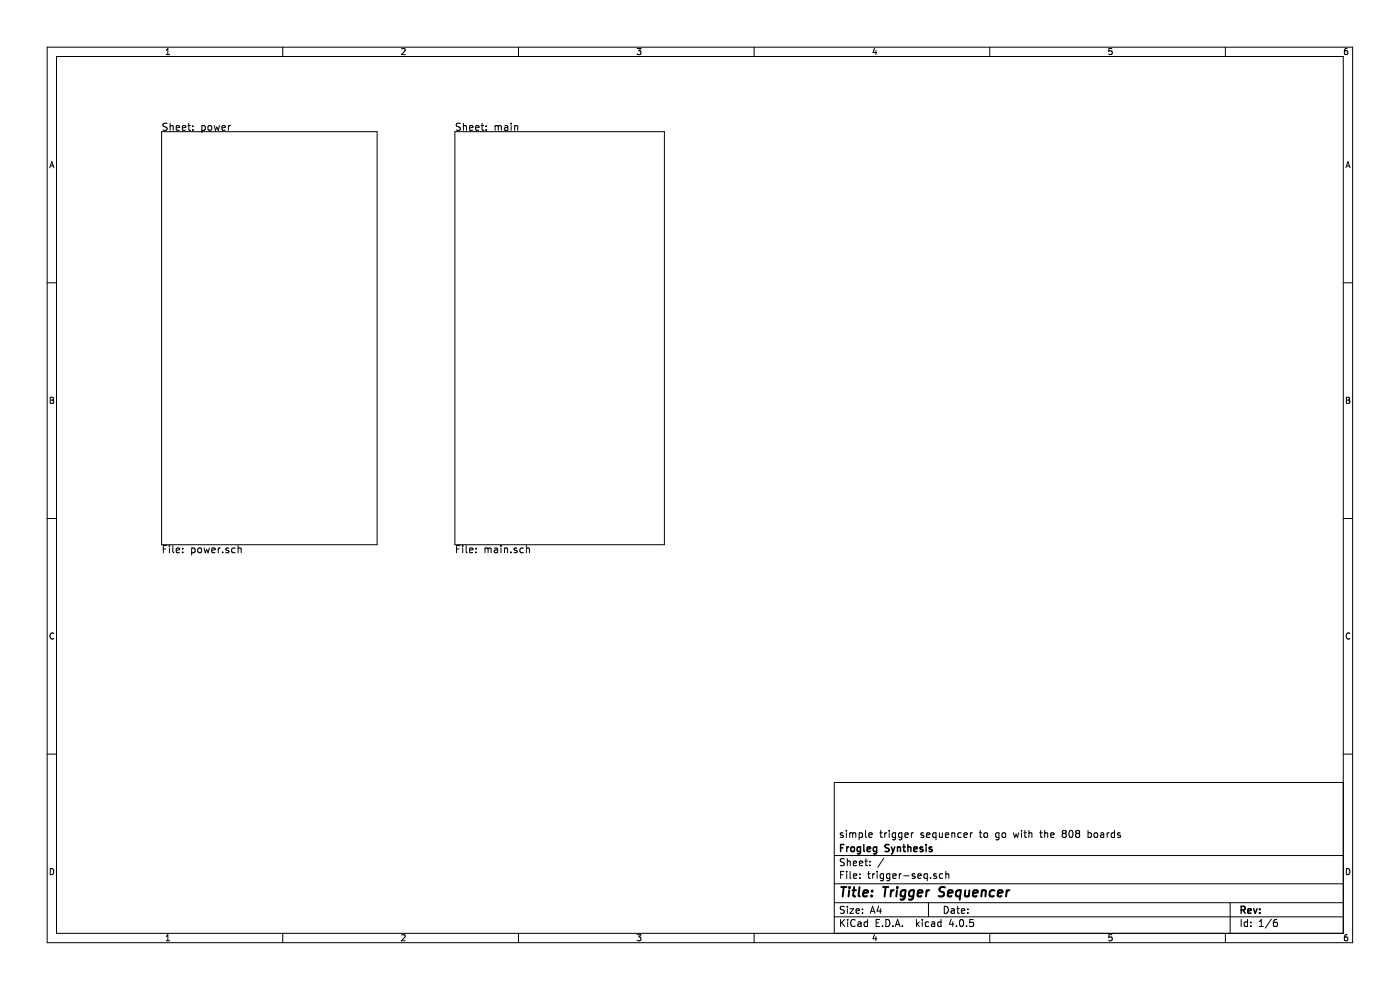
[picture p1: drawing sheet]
<svg xmlns="http://www.w3.org/2000/svg" width="297mm" height="210mm" viewBox="0 0 297 210" stroke-linecap="round" stroke-linejoin="round" font-family="sans-serif">
<g fill="none" stroke="#000" stroke-width=".21">
<path d="M10 10h276.9v190h-276.9zM12 12h273v186h-273zM35.2 11.6h.8M35.2 10.6l.4-.3v1.3M60 10v2M85.2 10.4l.5-.1 .3 .3-.8 1h.8M110 10v2M135.2 10.3h.8l-.5 .5h.3l.2 .2-.1 .5-.2 .1-.5-.1M160 10v2M185.5 10.2l-.3 .9h.8M185.8 10.7v.9M210 10v2"/>
<path d="M235.9 10.3h-.6l-.1 .6 .6-.1 .2 .5-.3 .3-.5-.1M260 10v2M285.8 10.3h-.4l-.2 .3v.7l.2 .3 .5-.1v-.5l-.1-.2h-.4l-.2 .2M10.6 35.6l.4-1.3 .4 1.3M10.7 35.2h.6M34.3 27.9h45.7v87.7h-45.7zM35.5 26.2l-.6-.1-.3 .3 .1 .4 .7 .3v.4l-.3 .2-.5-.1M36.1 26.8l.1-.1a.36 .36 0 0 1 .5 .2v.8M36.1 26.1v1.6M37.4 27.1l.7-.1-.1-.3-.4-.1-.2 .3 .1 .7h.5M38.7 27.1l.7-.1-.1-.3-.4-.1-.2 .3 .1 .7h.5M39.8 26.6h.6"/>
<path d="M40 26.1v1.4l.4 .2M40.9 27.5v.2M40.9 26.7v.2M42.8 26.7l.4-.1 .4 .3-.2 .7h-.6M42.8 26.6v1.6M44.2 26.8l.2-.2 .4 .2 .1 .6-.1 .2-.4 .1-.2-.2zM45.4 26.6l.3 1.1 .3-.8 .3 .8 .3-1.1M47.1 27.1l.7-.1-.1-.3-.4-.1-.2 .3 .1 .7h.5M48.5 26.6v1.1M48.9 26.6l-.4 .3M96.5 27.9h44.4v87.7h-44.4zM97.7 26.2l-.6-.1-.2 .2v.4l.6 .3 .2 .4-.3 .3-.6-.1"/>
<path d="M98.3 26.8l.1-.1a.36 .36 0 0 1 .6 .2v.8M98.3 26.1v1.6M99.6 27.1l.7-.1v-.3l-.5-.1-.2 .3 .1 .7h.6M100.9 27.1l.7-.1v-.3l-.5-.1-.2 .3 .1 .7h.6M102.1 26.6h.6M102.3 26.1v1.4l.4 .2M103.1 27.5v.2M103.1 26.7v.2M105 26.8l.1-.1a.36 .36 0 0 1 .6 .2M105 26.6v1.1M105.7 26.9a.35 .35 0 0 1 .3-.3 .35 .35 0 0 1 .4 .3v.8M105.7 26.9v.8"/>
<path d="M107.1 26.7h.6v1M107.7 27l-.6 .1a.3 .3 0 0 0 .1 .6l.5-.1M108.4 26.1v.2M108.4 26.6v1.1M109.2 26.8l.1-.1a.36 .36 0 0 1 .5 .2v.8M109.2 26.6v1.1M285.5 35.6l.5-1.3 .4 1.3M285.7 35.2h.6M10 60h2M285 60h1.9M10.7 84.3h.4l.3 .2-.3 .4 .3 .2-.2 .5h-.5zM10.7 84.9h.4"/>
<path d="M285.6 84.3h.5l.2 .2-.2 .4 .3 .2-.3 .5h-.5zM285.6 84.9h.5M10 110h2M34.6 116.5h.5M35.4 115.7h-.8v1.6M35.9 115.7v.2M35.9 116.2v1.1M36.7 115.7v1.3l.2 .3M37.4 116.7l.7-.1-.1-.3-.4-.1-.2 .3 .1 .7h.5M38.8 117.1v.2M38.8 116.3v.2M40.7 116.3l.4-.1 .3 .3-.2 .7h-.5"/>
<path d="M40.7 116.2v1.6M42 116.4l.3-.2 .4 .2 .1 .6-.2 .2-.3 .1-.3-.2zM43.3 116.2l.3 1.1 .2-.8 .3 .8 .3-1.1M44.9 116.7l.8-.1-.1-.3-.4-.1-.3 .3 .1 .7h.6M46.3 116.2v1.1M46.7 116.2l-.4 .3M47.2 117.1v.2M48.5 116.3l-.4-.1-.2 .3 .1 .2 .5 .1v.4h-.6M49.9 116.3l-.5-.1-.3 .3 .2 .7h.6M50.5 116.4l.1-.1a.36 .36 0 0 1 .6 .2v.8M50.5 115.7v1.6M96.9 116.5h.5"/>
<path d="M97.6 115.7h-.7v1.6M98.2 115.7v.2M98.2 116.2v1.1M98.9 115.7v1.3l.2 .3M99.6 116.7l.7-.1v-.3l-.5-.1-.2 .3 .1 .7h.6M101 117.1v.2M101 116.3v.2M102.9 116.4l.1-.1a.36 .36 0 0 1 .5 .2M102.9 116.2v1.1M103.5 116.5a.35 .35 0 0 1 .4-.3 .35 .35 0 0 1 .3 .3v.8M103.5 116.5v.8M104.9 116.3h.6l.1 1"/>
<path d="M105.6 116.6l-.7 .1a.32 .32 0 0 0 .2 .6l.5-.1M106.3 115.7v.2M106.3 116.2v1.1M107 116.4l.1-.1a.36 .36 0 0 1 .6 .2v.8M107 116.2v1.1M108.4 117.1v.2M109.6 116.3l-.3-.1-.2 .3v.2l.5 .1v.4h-.5M111 116.3l-.4-.1-.3 .3 .1 .7h.6M111.7 116.4v-.1a.36 .36 0 0 1 .6 .2v.8M111.7 115.7v1.6M285 110h1.9M11.4 134.4a.58 .58 0 0 0-.8 .5 .58 .58 0 0 0 .8 .5"/>
<path d="M286.4 134.4a.58 .58 0 0 0-.8 .5 .58 .58 0 0 0 .8 .5M10 160h2M285 160h1.9M178.8 176.7h-.3l-.2 .2v.2l.5 .1v.4h-.5M179.5 176.1v.2M179.5 176.7v.9M180.3 176.8l.4-.1 .2 .2M180.3 176.7v.9M180.9 176.9l.2-.2h.4l.1 .9M180.9 176.9v.7M182.3 176.7h.4l.3 .2-.1 .7h-.6M182.3 176.7v1.5"/>
<path d="M183.6 176.1v1.3l.2 .2M184.3 177.2l.7-.2v-.3h-.4l-.3 .2 .1 .7h.6M186.6 176.7h.6M186.8 176.1v1.3l.4 .2M187.7 176.7v.9M188.1 176.7l-.4 .2M188.6 176.1v.2M188.6 176.7v.9M190 176.7l-.1 1.3-.2 .2-.3-.1M190 176.7h-.4l-.3 .2 .1 .6 .2 .1h.4M191.3 176.7h-.4l-.3 .2 .1 .6 .2 .1h.4M191.3 176.7v1.3l-.2 .2-.4-.1"/>
<path d="M192 177.2l.7-.2-.1-.3h-.4l-.2 .2v.7h.6M193.3 176.7v.9M193.8 176.7l-.5 .2M195.9 176.7h-.3l-.3 .2 .1 .2 .5 .1v.4h-.6M196.6 177.2l.7-.2-.1-.3h-.4l-.2 .2v.7h.6M198.6 176.7h-.5l-.2 .2v.6l.2 .1h.5M198.6 176.7v1.5M199.3 176.7l.1 .9h.3l.2-.1M199.9 176.7v.9M200.6 177.2l.7-.2-.1-.3h-.4l-.2 .2v.7h.6M201.9 176.8l.2-.1h.4l.1 .9M201.9 176.7v.9"/>
<path d="M203.9 176.7h-.4l-.3 .2 .1 .6 .2 .1h.4M204.5 177.2l.7-.2-.1-.3h-.4l-.2 .2 .1 .7h.5M205.9 176.7v.9M206.3 176.7l-.4 .2M207.7 176.7h.6M207.9 176.1v1.3l.4 .2M208.8 176.8l.2-.1 .4 .1 .1 .6-.1 .2h-.4l-.2-.1zM211.9 176.7h-.4l-.3 .2 .1 .6 .2 .1h.4M211.9 176.7v1.3l-.3 .2-.3-.1M212.6 176.8l.2-.1 .5 .1 .1 .6-.2 .2h-.4l-.2-.1zM215 176.7l.3 .9 .3-.7 .2 .7 .3-.9M216.7 176.1v.2"/>
<path d="M216.7 176.7v.9M217.2 176.7h.6M217.4 176.1v1.3l.4 .2M218.3 176.8l.2-.1h.4v.9M218.3 176.1v1.5M220.6 176.7h.5M220.8 176.1v1.3l.3 .2M221.6 176.8l.2-.1h.4l.1 .9M221.6 176.1v1.5M222.9 177.2l.7-.2v-.3h-.5l-.2 .2 .1 .7h.6M225.6 176.8l-.3 .3v.3l.3 .2h.3l.3-.2v-.3l-.3-.3M225.6 176.8l-.3-.3 .3-.4h.3l.3 .3-.3 .4"/>
<path d="M225.6 176.8h.3M226.9 176.3l.2-.2a.8 .8 0 0 1 .5 .8 .8 .8 0 0 1-.5 .7l-.3-.5zM228.5 176.8l-.3 .3v.3l.3 .2h.3l.2-.2v-.3l-.2-.3M228.5 176.8l-.3-.3 .3-.4h.3l.2 .3-.2 .4M228.5 176.8h.3M230.8 176.7h.5l.2 .2-.1 .7h-.6M230.8 176.1v1.5M232.2 176.8l.2-.1 .4 .1 .1 .6-.1 .2h-.4l-.2-.1zM233.5 176.7h.6l.1 .9M234.2 177l-.8 .3 .3 .3h.5M234.9 176.7v.9M235.3 176.7l-.4 .2"/>
<path d="M236.4 176.7h-.4l-.3 .2 .1 .6 .2 .1h.4M236.4 176.1v1.5M237.7 176.7h-.4l-.2 .2v.2l.6 .1v.4h-.6M285 166h-108v32M10.7 184.2a.65 .65 0 0 1 .7 .7 .65 .65 0 0 1-.7 .6zM35.2 198.6l.4-.3v1.3M35.2 199.6h.8M60 198v2M85.2 198.4l.5-.1 .3 .3-.8 1h.8M110 198v2M135.2 198.3h.8l-.5 .4 .3 .1 .2 .2-.1 .4-.2 .2-.5-.2M160 198v2"/>
<path d="M177 194.5h108M177 191.5h108M177 187.5h108M177 181.5h108M178.3 185.5h.5M178.3 195v1.5M178.5 195.7l.7 .8M179 184.8h-.7v1.5M179.1 192.3l-.6-.1-.2 .3v.3l.7 .4v.4l-.2 .1h-.5M179.1 182.2l-.6-.1-.2 .3v.3l.7 .4v.4l-.2 .1h-.5M179.2 195l-.9 .9M179.6 184.8v.2"/>
<path d="M179.6 185.3v1M179.8 182.1v1.5M179.8 192.2v.2M179.8 192.8v.9M179.8 182.8l.2-.2 .3 .1 .1 .9M179.8 195v.2M179.8 195.5v1M180.3 192.8h.8l-.8 .9h.8M180.3 184.8v1.3l.2 .2M181 183.2l.7-.2v-.3l-.4-.1-.3 .3 .1 .7h.6M181 185.8l.8-.1-.1-.3-.4-.1-.3 .2 .1 .8h.6M181.4 195.2a.71 .71 0 0 0-1 .5 .71 .71 0 0 0 .7 .8l.3-.1"/>
<path d="M181.6 193.3l.7-.2v-.3h-.5l-.2 .2 .1 .7h.6M182 195.6h.6l.1 .9M182.3 183.2l.7-.2v-.3l-.5-.1-.2 .3 .1 .7h.6M182.4 186.2v.1M182.4 185.4v.1M182.7 195.9l-.7 .3 .2 .3h.5M183 193.6v.1M183 192.8v.2M183.5 182.6h.5M183.7 182.1v1.3l.3 .2M184 195.6l-.4-.1-.3 .3 .1 .6 .2 .1h.4M184 195v1.5"/>
<path d="M184.1 185.3h.5M184.3 184.8v1.3l.3 .2M184.6 183.5v.1M184.6 182.7v.2M184.6 193.7l.5-1.5 .5 1.5M184.8 193.3h.7M185.1 185.3v1M185.5 198.2l-.3 .9h.8M185.6 185.3l-.5 .3M185.8 198.7v.9M185.9 195.8h.5M186.1 184.8v.2"/>
<path d="M186.1 185.3v1M186.4 192.2l-.3 1.1h.9M186.6 195h-.7v1.5h.7M186.8 192.8v.9M187.2 196.4v.1M187.4 185.4l-.4-.1-.3 .3 .1 .6 .2 .1h.4M187.4 185.3v1.4l-.3 .1h-.3M187.5 182.1l-1.3 1.9M187.9 195a.76 .76 0 0 1 .9 .8 .76 .76 0 0 1-.9 .7zM188.8 185.3l-.1 1.4-.2 .1h-.4M188.8 185.4l-.5-.1-.2 .3v.6l.2 .1h.5M189.4 185.8l.7-.1v-.3l-.5-.1-.2 .2 .1 .8h.6"/>
<path d="M189.4 196.4v.1M189.9 196.5l.5-1.5 .5 1.5M190.1 196.1h.7M190.8 185.3v1M191.2 185.3l-.4 .3M191.4 196.4v.1M191.7 185.8h1.2M194.1 185.4l-.4-.1-.2 .2 .1 .3 .5 .1v.4h-.6M194.4 195v1.5M194.6 196l.4 .5M194.7 185.8l.7-.1v-.3l-.5-.1-.2 .2 .1 .8h.6M195 195.5l-.6 .6"/>
<path d="M195.7 195v.2M195.7 195.5v1M196.7 185.4l-.4-.1-.3 .3 .1 .6 .2 .1h.4M196.7 185.3v1.5M197 191.5v3M197 195.6l-.4-.1-.3 .3 .1 .6 .2 .1h.4M197.4 186.2v.1M197.7 195.6h.5l.1 .9M198.3 195.9l-.7 .3 .2 .3h.5M198.6 185.4l-.3-.1-.2 .2v.3l.5 .1v.4h-.5M199.6 195.6l-.4-.1-.3 .3 .1 .6 .2 .1h.4M199.6 195v1.5"/>
<path d="M200 185.4l-.4-.1-.3 .3 .1 .6 .2 .1h.4M200.3 192.2a.76 .76 0 0 1 .9 .8 .76 .76 0 0 1-.9 .7zM200.7 185.5l.2-.2 .3 .1 .1 .9M200.7 184.8v1.5M201.8 195l-.4 1.1h1M201.8 192.8h.6l.1 .9M202.1 195.5v1M202.5 193.1l-.8 .3 .3 .3h.5M202.9 196.4v.1M203 192.8h.5M203.2 192.2v1.3l.3 .2M203.7 195.2l.2-.2a.8 .8 0 0 1 .5 .8 .8 .8 0 0 1-.5 .7l-.4-.5z"/>
<path d="M204 193.3l.7-.2-.1-.3h-.4l-.2 .2v.7h.6M205 196.4v.1M205.3 193.6v.1M205.3 192.8v.2M206.5 195h-.7l-.1 .8 .7-.1 .1 .2v.5l-.2 .1-.6-.1M210 198v2M235.9 198.3h-.6l-.1 .6 .6-.1 .2 .5-.3 .3-.5-.2M260 198v2M261 191.5v6.5M263.3 195v1.5M264.7 195.6l-.5-.1-.3 .3 .1 .6 .2 .1h.5M264.7 195v1.5"/>
<path d="M265.4 196.4v.1M265.4 195.6v.2M267.1 196.5h.9M267.1 195.5l.5-.5v1.5M269.7 195l-1.3 1.9M270.8 195l-.4 .1a1.11 1.11 0 0 0-.1 1.4h.4l.2-.1 .1-.5-.3-.3-.4 .1-.2 .2M285.6 184.2a.65 .65 0 0 1 .8 .7 .65 .65 0 0 1-.8 .6zM285.8 198.3h-.4l-.2 .3v.7l.2 .3 .5-.2v-.4l-.1-.2-.4-.1-.2 .3"/>
</g>
<g fill="none" stroke="#000" stroke-width=".3">
<path d="M178.3 179.9h.5M179 179.1h-.7v1.5M179.6 179.7v.9M180.1 179.7l-.5 .2M180.6 179.8l.2-.1 .4 .1 .1 .6-.2 .2h-.3l-.2-.1zM182.5 179.7h-.4l-.3 .2 .1 .6 .2 .1h.4M182.5 179.7v1.3l-.2 .1h-.4M183.3 179.1v1.3l.2 .2M186 179.7h-.5l-.2 .2v.6l.2 .1h.5M186 179.7l-.1 1.3-.2 .1h-.4M188.6 179.2l-.6-.1-.2 .3v.3l.7 .4v.4l-.2 .1h-.5M189.1 179.7l.4 .9"/>
<path d="M189.8 179.7l-.3 .9M190.4 179.8l.2-.1h.4v.9M190.4 179.7v.9M191.5 179.7h.6M191.7 179.1v1.3l.4 .2M192.6 179.8l.2-.1h.4v.9M192.6 179.1v1.5M195.8 179.7h-.4l-.2 .2v.2l.6 .1v.4h-.6M196.5 179.1v.2M196.5 179.7v.9M197.7 179.7h-.4l-.2 .2 .1 .2 .5 .1v.4h-.6M184 180.2l.7-.2-.1-.3h-.4l-.2 .2v.7h.6"/>
<path d="M189.5 180.6l-.4 .5M193.9 180.2l.7-.2-.1-.3h-.4l-.2 .2v.7h.6M263.3 193h.7l.2-.2-.1-.4-.2-.2h-.6v1.5M263.7 193l.5 .7M264.7 193.3l.7-.2v-.3h-.4l-.3 .2 .1 .7h.6M265.9 192.8l.4 .9 .4-.9M267.2 193.6v.1M267.2 192.8v.2"/>
</g>
<g fill="none" stroke="#000" stroke-width=".41">
<path d="M178.4 188.2h1.2M179 188.2l-.2 2M180.2 188.8l-.2 1.4M180.2 188.2v.2M180.2 188.2l.1 .1-.1 .1M180.8 188.8h.8M181.2 188.2l-.2 1.7 .1 .2 .4 .1M182.3 188.2l-.2 1.7 .3 .3M183.1 189.5l1-.2v-.4l-.6-.1-.3 .3v1h.7M184.9 190v.2M185 188.9v.2M185 188.9l-.1 .1 .1 .1"/>
<path d="M187.3 188.2h1.2M187.9 188.2l-.2 2M189 188.8l-.1 1.4M189.6 188.8l-.4 .1-.2 .3M190.3 188.8l-.2 1.4M190.4 188.2l-.1 .2M190.4 188.2l.1 .1-.2 .1M192.1 188.9l-.2-.1a.67 .67 0 0 0-.8 .4v.8l.3 .2 .6-.1M192.1 188.8l-.3 1.8a.53 .53 0 0 1-.8 .1M193.9 188.9l-.2-.1a.67 .67 0 0 0-.8 .4v.8l.3 .2 .6-.1M193.9 188.8l-.3 1.8a.53 .53 0 0 1-.8 .1M194.7 189.5l1-.2-.1-.4-.6-.1-.3 .3v1h.8"/>
<path d="M196.6 188.8l-.2 1.4M197.1 188.8l-.3 .1-.3 .3M200.5 188.3l-.8-.1-.3 .2v.5l.8 .4 .1 .5-.4 .4-.8-.1M201.1 189.5l1-.2-.1-.4-.6-.1-.3 .3v1h.8M203.9 188.9l-.3-.1a.67 .67 0 0 0-.8 .4v.8l.3 .2 .6-.1M203.9 188.8l-.3 2.1M204.8 188.8l-.1 1.3 .5 .1 .3-.2M205.7 188.8l-.2 1.4M206.4 189.5l1-.2v-.4l-.6-.1-.3 .3-.1 1h.8M208.3 189l.3-.2 .5 .1-.1 1.3M208.3 188.8l-.1 1.4M211 188.9l-.2-.1a.67 .67 0 0 0-.8 .4v.8l.3 .2 .5-.1"/>
<path d="M211.7 189.5l1-.2-.1-.4h-.7l-.3 1 .3 .3 .6-.1M213.6 188.8l-.2 1.4M214.1 188.8l-.3 .1-.3 .3"/>
</g>
</svg>
